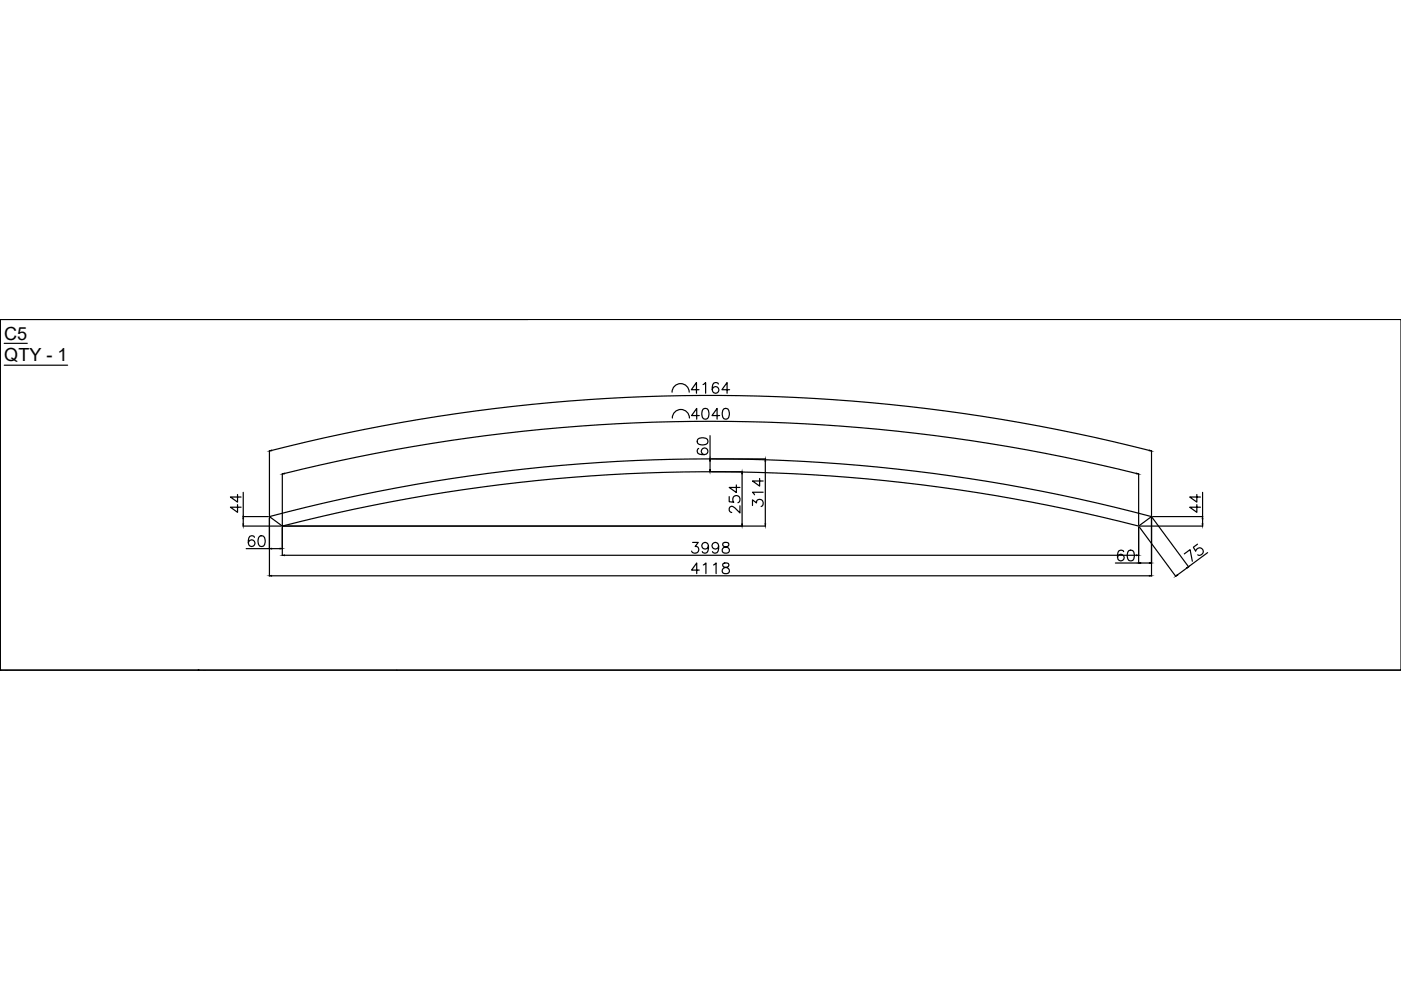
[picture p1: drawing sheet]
<svg xmlns="http://www.w3.org/2000/svg" width="297mm" height="210mm" viewBox="0 0 297 210" stroke-linecap="round" stroke-linejoin="round" font-family="sans-serif">
<defs><g id="words">
<g font-size="3.8">
<text x=".9" y="72">C5</text>
<text x=".9" y="76.6">QTY - 1</text>
<text x=".2" y="145">SP10</text>
<text x="26.4" y="145.5">QTY - 1 SP11</text>
</g>
</g></defs>
<!-- layer: 0 -->
<g fill="none" stroke="#000" stroke-width=".25">
<path d="M.1 67.7h296.9v74.4h-296.9zM.1 67.7v74.4h296.9M.1 67.7h111.9M.9 72.8h4.9M.9 77.4h13.4M42.1 67.7h.1M84.1 67.7h.1M112 67.7h.1M297 67.7h.1M57.1 95.6v13.7M57.6 95.5a377 377 0 0 1 186.1 0M142.5 83.2a1.82 1.82 0 0 1 1.8-1.9 1.82 1.82 0 0 1 1.8 1.9"/>
<path d="M142.5 88.6a1.82 1.82 0 0 1 1.9-1.8 1.82 1.82 0 0 1 1.8 1.8M147.9 93.1a1.74 1.74 0 0 1 2.1 0 .74 .74 0 0 1-.3 1.1 1.87 1.87 0 0 1-1.8-.2zM148.1 95.1a.66 .66 0 0 0-.3 .6 .66 .66 0 0 0 .4 .6 1.33 1.33 0 0 0 1.9-.6 .71 .71 0 0 0-.7-.7 .71 .71 0 0 0-.7 .6 .71 .71 0 0 0 .6 .8M148.2 82.6h-1.6l1.1-1.5v2.3M148.3 88.1h-1.7l1.1-1.5v2.3M149.1 81.5l.5-.4v2.3M149.1 86.7a.75 .75 0 0 1 1.1 .3 1.86 1.86 0 0 1-.2 1.8 .72 .72 0 0 1-1.1-.4 1.92 1.92 0 0 1 .2-1.7zM150.4 97.3h.1M150.5 92.4v4.9M150.5 97.8v1.8M150.9 97.3h11.4M152.3 81.4a.65 .65 0 0 0-.6-.3 .65 .65 0 0 0-.6 .4 1.31 1.31 0 0 0 .6 1.9 .71 .71 0 0 0 .7-.7 .71 .71 0 0 0-.6-.7 .71 .71 0 0 0-.8 .6"/>
<path d="M152.6 88.1h-1.6l1-1.5v2.3M153.4 86.7a.74 .74 0 0 1 1.1 .3 1.82 1.82 0 0 1-.2 1.8 .72 .72 0 0 1-1.1-.4 1.92 1.92 0 0 1 .2-1.7zM154.7 82.6h-1.6l1.1-1.5v2.3M162.3 97.8v13.3M244.1 95.6v13.7M50.4 107v1.6l-1.6-1.1h2.3M50.4 104.8v1.7l-1.6-1.1h2.3M51.5 111.5h8.1M51.5 109.5h5.4M51.6 104.4v5.1M51.6 110v1.1M52.2 116.3h4.9"/>
<path d="M54 113.9a.65 .65 0 0 0-.7-.3 .65 .65 0 0 0-.5 .4 1.31 1.31 0 0 0 .5 1.9 .71 .71 0 0 0 .8-.7 .71 .71 0 0 0-.7-.7 .71 .71 0 0 0-.8 .6M55 113.7a.72 .72 0 0 1 1.1 .3 1.84 1.84 0 0 1-.2 1.8 .74 .74 0 0 1-1.1-.4 1.82 1.82 0 0 1 .2-1.7zM57.1 109.5a363.5 363.5 0 0 1 187 0l-2.7 2a363.4 363.4 0 0 0-181.5 0zM57.1 109.8v12.3M57.6 116.3h1.8M59.9 100.4v10.9M59.9 111.8v6M60.1 111.5h102.2M60.3 100.4a374.2 374.2 0 0 1 180.7 0M60.3 117.7h180.7M146.9 115h1.1l-.6 .9a.73 .73 0 0 1 .8 .8 .73 .73 0 0 1-1 .6l-.3-.1-.3-.4M149.1 119.8l.6-.4v2.2"/>
<path d="M150.2 115.8a.71 .71 0 0 1-1 .6 .71 .71 0 0 1-.2-1.1 .71 .71 0 0 1 1.1 0 2.01 2.01 0 0 1-.2 1.9 .67 .67 0 0 1-1-.3M150.4 100h.1M150.9 100h6.5M151.3 119.8l.5-.4v2.2M152.4 115.8a.71 .71 0 0 1-1 .6 .71 .71 0 0 1-.3-1.1 .71 .71 0 0 1 1.2 0 2.05 2.05 0 0 1-.3 1.9 .67 .67 0 0 1-.9-.3M153.3 115.1a.46 .46 0 0 0 .3 .8 .84 .84 0 0 1 .8 .3 .84 .84 0 0 1 .1 .9 .81 .81 0 0 1-.9 .2 .81 .81 0 0 1-.5-.8 1.32 1.32 0 0 1 1.3-.7l.1-.5a.83 .83 0 0 0-1.2-.2zM153.3 119.5a.46 .46 0 0 0 .3 .7 .95 .95 0 0 1 1 1 .75 .75 0 0 1-.9 .4 .75 .75 0 0 1-.5-.9l.2-.3 .8-.2a.46 .46 0 0 0 .2-.7zM154.6 105.3v1.1l1 .1a.8 .8 0 0 1 0-1.2 .8 .8 0 0 1 1.2 .1 .8 .8 0 0 1-.4 1.2M156.1 102.8v1.6l-1.5-1.1h2.3M156.9 107.2v1.6l-1.1-1.1a.71 .71 0 0 0-1-.2l-.2 .3v.4l.2 .3 .3 .2M157.3 100.5v10.6M159.5 107.2v-1.2l.9 .6a.73 .73 0 0 1 .8-.7 .73 .73 0 0 1 .6 1l-.1 .3-.3 .2"/>
<path d="M161.1 101.4v1.7l-1.6-1.1h2.3M161.8 104.4h-2.3l.5 .5M236.5 119.4h4.9M238.2 117a.66 .66 0 0 0-.6-.4 .66 .66 0 0 0-.6 .5 1.63 1.63 0 0 0 .3 1.7 .71 .71 0 0 0 1-.3 .71 .71 0 0 0-.5-1 .71 .71 0 0 0-.9 .7M239.3 116.8a.74 .74 0 0 1 1.1 .3 1.92 1.92 0 0 1-.2 1.7 .74 .74 0 0 1-1.1-.3 1.82 1.82 0 0 1 .2-1.7zM241.4 100.4v10.9M241.4 111.8v7.6M241.6 111.7l7.7 10.5M241.6 111.5h13.4M241.9 119.4h1.8M244.1 109.8v12.3M244.3 109.7l7.7 10.5"/>
<path d="M244.4 109.5h10.6M251.1 117.4l1.2-.9 .5 2.5M253.8 107v1.6l-1.6-1.1h2.3M253.8 104.8v1.7l-1.6-1.1h2.3M253.9 115.4l-.9 .6 .5 .9a.8 .8 0 0 1 1-.8 .8 .8 0 0 1 .6 1.1 .8 .8 0 0 1-1.2 .4M255 104.4v5.1M255 110v1.1M256 117.2l-4 3M57.6 122.1h186.1M148.3 120.9h-1.7l1.1-1.5v2.2M251.6 120.4l-2 1.5"/>
</g>
<g fill="#000" stroke="#000" stroke-width=".21">
<path d="M57.1 95.6l.4-.2 .1 .2zM150.5 99.6h.1l-.1 .4zM150.5 97.3l.1 .5h-.1zM162.3 97.3v.5h-.1zM243.7 95.4l.4 .2h-.4zM51.5 111.1h.1v.4zM51.6 109.5v.5h-.1zM57.1 116.3h.5v.1zM59.4 116.3h.5l-.5 .1zM59.9 100.5l.4-.2v.2zM59.9 117.7h.4v.1zM157.3 111.1h.1l-.1 .4z"/>
<path d="M157.3 100l.1 .5h-.1zM162.2 111.1h.1v.4zM241 117.7h.4l-.4 .1zM241 100.3l.4 .2h-.4zM241.4 119.4l.5-.1v.1zM243.7 119.3l.4 .1h-.4zM254.9 111.1h.1v.4zM255 109.5v.5h-.1zM57.1 122.1l.5-.1v.2zM243.7 122l.4 .1-.4 .1zM249.6 121.8l.1 .2-.4 .2zM251.6 120.4l.4-.2-.3 .3z"/>
<circle cx=".1" cy="142.1" r=".1"/>
<circle cx="42.1" cy="142.1" r=".11"/>
</g>
<use href="#words"/>
</svg>
